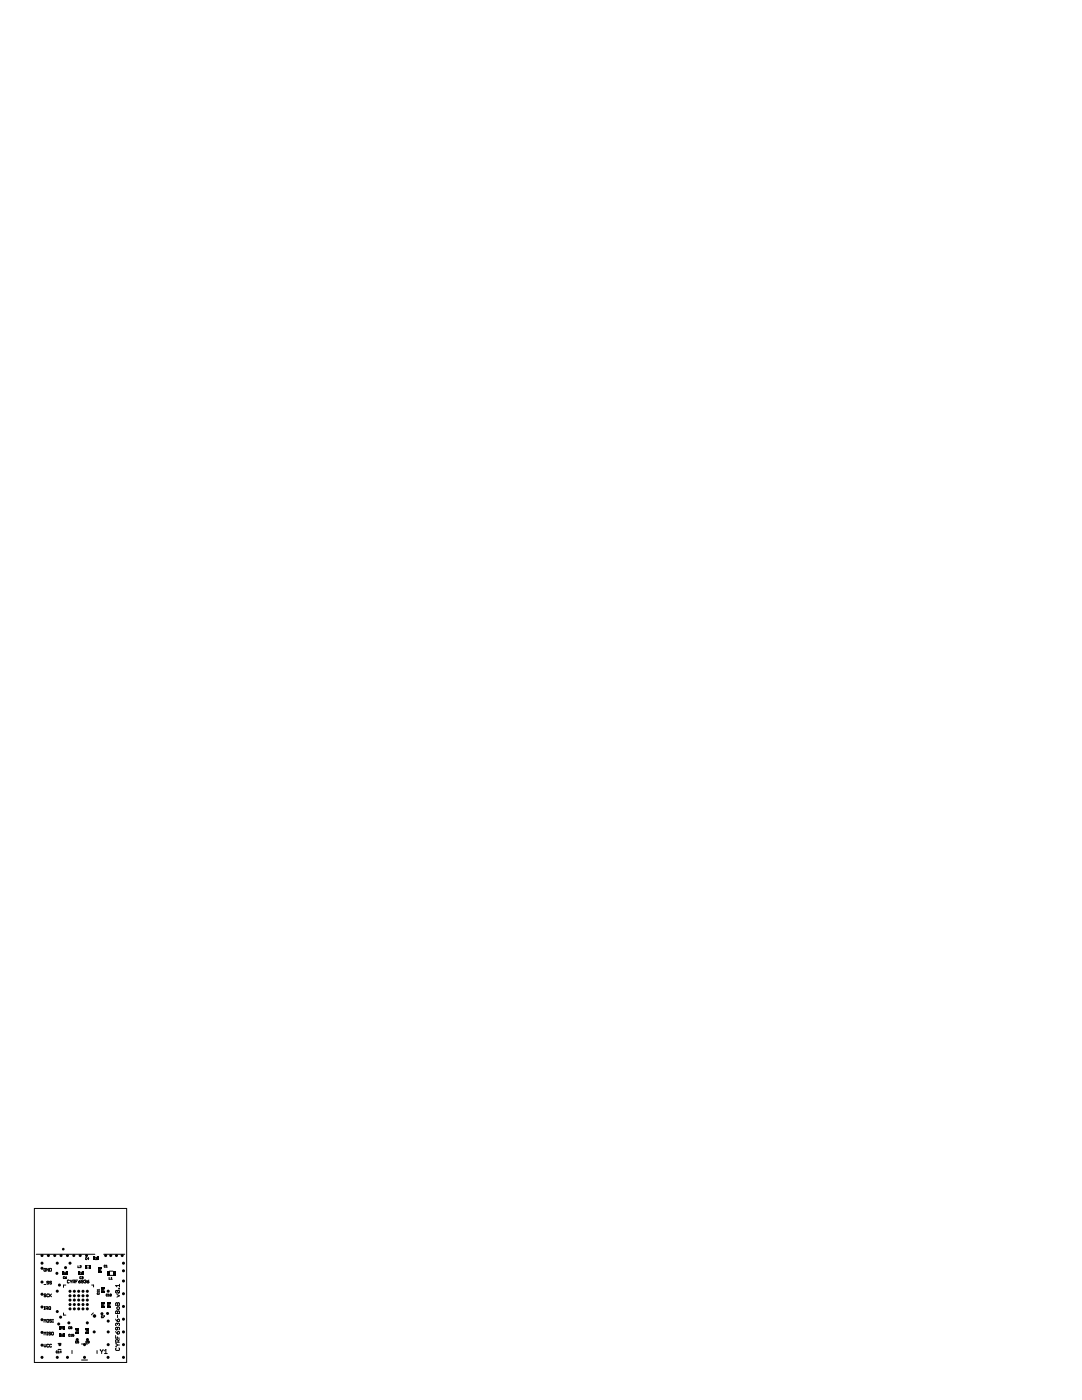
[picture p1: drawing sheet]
<svg xmlns="http://www.w3.org/2000/svg" width="216mm" height="279mm" viewBox="0 0 216 279" stroke-linecap="round" stroke-linejoin="round" font-family="sans-serif">
<g fill="none" stroke="#000" stroke-width=".2">
<path d="M6.9 241.2h18.4v30.7h-18.4zM7.2 250.3h11.7M8.8 256.4h.4M9.1 253.2h-.3l.1 .5 .2-.1v-.2h-.2M9.2 258.3h-.4l.4 .3-.1 .2-.3-.1M9.7 253.1v.6l-.4-.6v.6M9.7 255.8h-.4l.4 .3-.1 .2-.3-.1M9.7 258.3h-.4v.4h.4M9.9 253.1l.4 .1-.1 .5h-.3zM9.9 258.2v.6M10 258.5l.3 .3M10.3 255.8h-.4l.4 .3-.1 .2-.3-.1"/>
<path d="M10.3 258.2l-.4 .4M12.7 254.4h.5M12.7 253.9h.5M12.9 254.9h-.3l.1 .3 .2-.1M13 255l.3 .1-.2 .1zM13.1 256.5h-.4v.4M13.3 254.8l-.3 .2M13.8 255.6h-.4l.1 .4 .3-.1M14 255.5l.2 .3M14.2 255.8v.2M14.4 255.5l-.2 .3M14.6 255.8h.3l-.1-.3h-.2v.5"/>
<path d="M14.8 255.8l.1 .2M15.1 255.8h.2M15.5 255.5h-.4v.5M15.6 252.6v.4h.2M15.7 255.8h.3l.1 .1-.3 .1zM15.9 252.7h.3l-.3 .3h.3M16 254.4h.5M16 253.9h.5M16.1 255.5l-.4 .3M16.2 254.9h-.3l.1 .3 .2-.1M16.3 254.9l.2-.1v.2M16.4 255h.1"/>
<path d="M16.5 255v.2l-.2-.1M16.6 255.8l-.4-.1 .1-.2 .3 .1v.3h-.4M16.8 255.6l.3-.1v.3M17 255.8h.1M17.1 255.8v.2l-.3-.1M17.3 252.6h.5M17.3 253.1h.5M17.3 251.1h-.2l.1 .3 .1-.1M17.4 255.8h.3v.1l-.2 .1zM17.7 251.2h-.2l.2-.2v.4M17.7 255.5l-.3 .3M18.3 256.5h.4v.3"/>
<path d="M19 251.4h.5M19 250.9h.5M19.5 258.1v.2h.2v-.2M19.7 253.2v.5M19.8 257.3v.3M19.8 257.7v.2M19.8 257.8h-.4l.1 .1M19.8 257.4h-.4l.1 .2M20.1 253.2v.5M20.3 257.2v.5M20.7 250.3h4.2M20.7 257.2v.5"/>
<path d="M21 252.6h-.2l.1 .3 .1-.1M21.2 252.9h.2M21.2 252.6l.1-.1v.4M21.5 258.3h-.3l.1 .3h.2M21.6 258.6h.2M21.6 258.4l.1-.1v.3M21.8 254.9v.4h.2M21.8 254.5h.7M21.8 253.7h.7M22.1 255.3h.3M22.1 255.1l.2-.2v.4M22.2 258.3l-.1 .3h-.2"/>
<path d="M22.2 258.3l-.3 .3M22.2 258.3h-.3v.3M23.2 257.5l-.1 .4 .6 .1M23.2 260l.3 .1 .2-.1 .1 .5h-.7zM23.2 257.5h.5l.1 .2-.1 .3M23.2 257.5l.5 .5M23.3 258.4l.5 .2-.5 .3M23.7 257.1l.1 .1zM23.8 256.3v.5M23.8 256.6h-.7l.2 .2M8.8 260.8h.2M8.8 263.9v-.6l.2 .2 .2-.2v.6"/>
<path d="M8.8 266.4v-.5l.2 .1 .2-.1v.5M8.8 268.3v.3l.2 .2 .2-.2v-.3M8.8 261.3h.2M8.9 260.8v.5M9.2 261.2h.2l.1-.3-.3-.1v.5M9.3 261.2l.2 .1M9.3 266.4h.2M9.3 263.4h.4l-.1 .5-.3-.1zM9.3 265.9h.2M9.4 265.9v.5M9.7 268.4h-.4v.3h.4M9.7 260.9h.4l-.1 .4-.3-.1z"/>
<path d="M9.9 261.2l.2 .1M10.1 266h-.4l.4 .2-.1 .2-.3-.1M10.3 263.4h-.4l.4 .3-.1 .2-.3-.1M10.3 268.4h-.4v.3h.4M10.3 266h.4l-.1 .4-.3-.1zM10.5 263.3h.2M10.5 263.9h.2M10.6 263.3v.6M11.5 269.7h-.3v.2h.3M11.6 268.1h.6M11.6 269.3h.6M11.6 269.7l.1-.1v.4"/>
<path d="M11.6 270h.2M12.1 266.2h.5M12.1 266.7h.5M12.1 265.2h.5M12.1 264.7h.5M12.2 269.8h-.2l.2-.2v.4M12.7 262v.5h.4M14 264.9h-.3l.1 .3 .2-.1M14 266.4h-.3l.1 .3 .2-.1M14.1 266.7h.3M14.1 266.4l.1-.1v.4M14.1 265v.2l.2-.1v-.1"/>
<path d="M14.1 265v-.2l.2 .1v.1M14.1 265h.2M14.4 269.5v.6M14.7 266.3h-.2v.2h.2v.2l-.2-.1M15.2 265.4v.5M15.3 267.7h-.2v.3h.2M15.6 265.4v.5M15.7 267.6h-.3v.2h.3l-.1 .2h-.2M16.3 268.2h1.2M16.3 271.4h1.2M17.2 265.4v.5M17.4 267.7h-.2v.3h.2"/>
<path d="M17.6 265.4v.5M17.8 267.8h-.2v-.2l.2 .1v.3h-.3M18.6 262l-.4 .4M19.4 269.5v.6M20 269.3l.3 .4M20.3 260.2v.5M20.3 269.7v.4M20.5 262.7h-.3l.1 .3 .2-.1M20.6 269.3l-.3 .4M20.6 262.6h.3l-.3 .4M20.7 260.2v.5M20.9 269.6l.2-.3v.8"/>
<path d="M20.9 270.1h.5M21.5 260.2v.5M21.9 260.2v.5M23.1 266.5v.5h.7M23.1 268.2l.4 .2M23.1 265.7l.4 .5M23.1 263.3l.4 .5M23.2 269l-.1 .1 .1 .4 .6-.1-.1-.4M23.2 261.6l.3 .2 .2-.2 .1 .5h-.7zM23.5 264.2l-.2-.1-.2 .1 .1 .4M23.5 264.9v.4l-.2 .1-.2-.1 .1-.4h.5l.1 .1-.1 .4M23.5 260.8l.3 .1-.1 .4-.4-.1z"/>
<path d="M23.5 263.4l.2-.1 .1 .3-.3 .2zM23.5 264.2l.1-.1 .2 .1-.1 .4M23.5 265.8l.2-.1 .1 .4-.3 .1zM23.5 268.4l-.4 .3M23.5 268.4h.3M23.5 260.1v.4M23.5 261.8v.3M23.5 262.4v.6M23.5 264.2v.1M23.5 266.8v.2M23.6 267.9l-.1-.5-.4 .1v.4h.7M23.8 267.4l-.2 .2"/>
</g>
<circle cx="18.8" cy="262.6" r=".1" fill="none" stroke="#000" stroke-width=".5"/>
<path d="M13 254.1v.1M16.2 254.1v.1M19.2 251.1v.1M19.9 253.5h.1M20.5 257.4h.1M12.4 264.9v.1M12.4 266.4v.1M15.4 265.6h.1M17.4 265.6h.1M20.5 260.5h.1M21.7 260.5h.1" fill="none" stroke="#000" stroke-width=".41"/>
<g fill="#000">
<path d="M12.4 253.8h.3v.6h-.3zM13.2 253.8h.3v.6h-.3zM15.7 253.8h.3v.6h-.3zM16.5 253.8h.3v.6h-.3zM17 252.5h.3v.6h-.3zM17.8 252.5h.3v.6h-.3zM18.7 250.9h.3v.6h-.3zM19.5 250.9h.3v.6h-.3zM19.6 253.7h.6v.3h-.6zM19.6 252.9h.6v.3h-.6zM20.2 257.7h.6v.3h-.6zM20.2 256.9h.6v.3h-.6z"/>
<path d="M21.3 253.6h.5v1h-.5zM22.5 253.6h.5v1h-.5zM11.8 266.2h.3v.6h-.3zM11.8 264.7h.3v.6h-.3zM12.6 266.2h.3v.6h-.3zM12.6 264.7h.3v.6h-.3zM15.1 265.1h.6v.3h-.6zM15.1 265.9h.6v.3h-.6zM17.1 265.1h.6v.3h-.6zM17.1 265.9h.6v.3h-.6zM20.2 260.7h.6v.3h-.6zM20.2 259.9h.6v.3h-.6z"/>
<path d="M21.4 259.9h.6v.3h-.6zM21.4 260.7h.6v.3h-.6z"/>
<circle cx="8.4" cy="252.1" r=".3"/>
<circle cx="8.4" cy="258.3" r=".3"/>
<circle cx="8.4" cy="253.1" r=".3"/>
<circle cx="8.4" cy="250.6" r=".3"/>
<circle cx="8.4" cy="255.9" r=".3"/>
<circle cx="9.7" cy="250.6" r=".3"/>
<circle cx="10.9" cy="250.6" r=".3"/>
<circle cx="11.4" cy="254.1" r=".3"/>
<circle cx="11.4" cy="252.1" r=".3"/>
<circle cx="11.4" cy="257.7" r=".3"/>
<circle cx="11.9" cy="256.5" r=".3"/>
<circle cx="12.2" cy="250.6" r=".3"/>
<circle cx="12.6" cy="249.3" r=".27"/>
<circle cx="13.1" cy="253" r=".3"/>
<circle cx="13.5" cy="250.6" r=".3"/>
<circle cx="14" cy="252.1" r=".3"/>
<circle cx="14" cy="257.7" r=".3"/>
<circle cx="14" cy="258.6" r=".3"/>
<circle cx="14" cy="259.5" r=".3"/>
<circle cx="14.7" cy="250.6" r=".3"/>
<circle cx="14.8" cy="257.7" r=".3"/>
<circle cx="14.8" cy="258.6" r=".3"/>
<circle cx="14.8" cy="259.5" r=".3"/>
<circle cx="15.7" cy="257.7" r=".3"/>
<circle cx="15.7" cy="258.6" r=".3"/>
<circle cx="15.7" cy="259.5" r=".3"/>
<circle cx="16" cy="250.6" r=".3"/>
<circle cx="16.6" cy="257.7" r=".3"/>
<circle cx="16.6" cy="258.6" r=".3"/>
<circle cx="16.6" cy="259.5" r=".3"/>
<circle cx="17.3" cy="250.6" r=".3"/>
<circle cx="17.4" cy="257.7" r=".3"/>
<circle cx="17.4" cy="258.6" r=".3"/>
<circle cx="17.4" cy="259.5" r=".3"/>
<circle cx="21.1" cy="250.6" r=".3"/>
<circle cx="21.6" cy="257.7" r=".3"/>
<circle cx="22.1" cy="250.6" r=".3"/>
<circle cx="23.2" cy="250.6" r=".3"/>
<circle cx="24.4" cy="250.6" r=".3"/>
<circle cx="24.6" cy="252.1" r=".3"/>
<circle cx="24.6" cy="253.6" r=".3"/>
<circle cx="24.6" cy="255.7" r=".3"/>
<circle cx="24.6" cy="258.2" r=".3"/>
<circle cx="8.4" cy="263.4" r=".3"/>
<circle cx="8.4" cy="268.5" r=".3"/>
<circle cx="8.4" cy="260.8" r=".3"/>
<circle cx="8.4" cy="265.9" r=".3"/>
<circle cx="8.4" cy="270.9" r=".3"/>
<circle cx="11.4" cy="270.9" r=".3"/>
<circle cx="11.4" cy="261.7" r=".3"/>
<circle cx="11.7" cy="264.2" r=".3"/>
<circle cx="11.9" cy="268.4" r=".3"/>
<circle cx="12.1" cy="262.9" r=".3"/>
<circle cx="13.5" cy="270.9" r=".3"/>
<circle cx="13.7" cy="264" r=".3"/>
<circle cx="14" cy="260.3" r=".3"/>
<circle cx="14" cy="261.2" r=".3"/>
<circle cx="14.8" cy="260.3" r=".3"/>
<circle cx="14.8" cy="261.2" r=".3"/>
<circle cx="15.4" cy="267.3" r=".3"/>
<circle cx="15.7" cy="260.3" r=".3"/>
<circle cx="15.7" cy="261.2" r=".3"/>
<circle cx="16.6" cy="260.3" r=".3"/>
<circle cx="16.6" cy="261.2" r=".3"/>
<circle cx="16.9" cy="268.4" r=".3"/>
<circle cx="16.9" cy="270.9" r=".3"/>
<circle cx="17.4" cy="260.3" r=".3"/>
<circle cx="17.4" cy="264" r=".3"/>
<circle cx="17.4" cy="261.2" r=".3"/>
<circle cx="17.4" cy="267.3" r=".3"/>
<circle cx="18.8" cy="265.8" r=".3"/>
<circle cx="20.3" cy="262.2" r=".3"/>
<circle cx="21.5" cy="262.1" r=".3"/>
<circle cx="21.6" cy="270.9" r=".3"/>
<circle cx="21.6" cy="265.8" r=".3"/>
<circle cx="21.6" cy="268.4" r=".3"/>
<circle cx="21.6" cy="263.7" r=".3"/>
<circle cx="24.6" cy="268.4" r=".3"/>
<circle cx="24.6" cy="265.8" r=".3"/>
<circle cx="24.6" cy="263.3" r=".3"/>
<circle cx="24.6" cy="260.7" r=".3"/>
<circle cx="24.6" cy="270.9" r=".3"/>
</g>
</svg>
